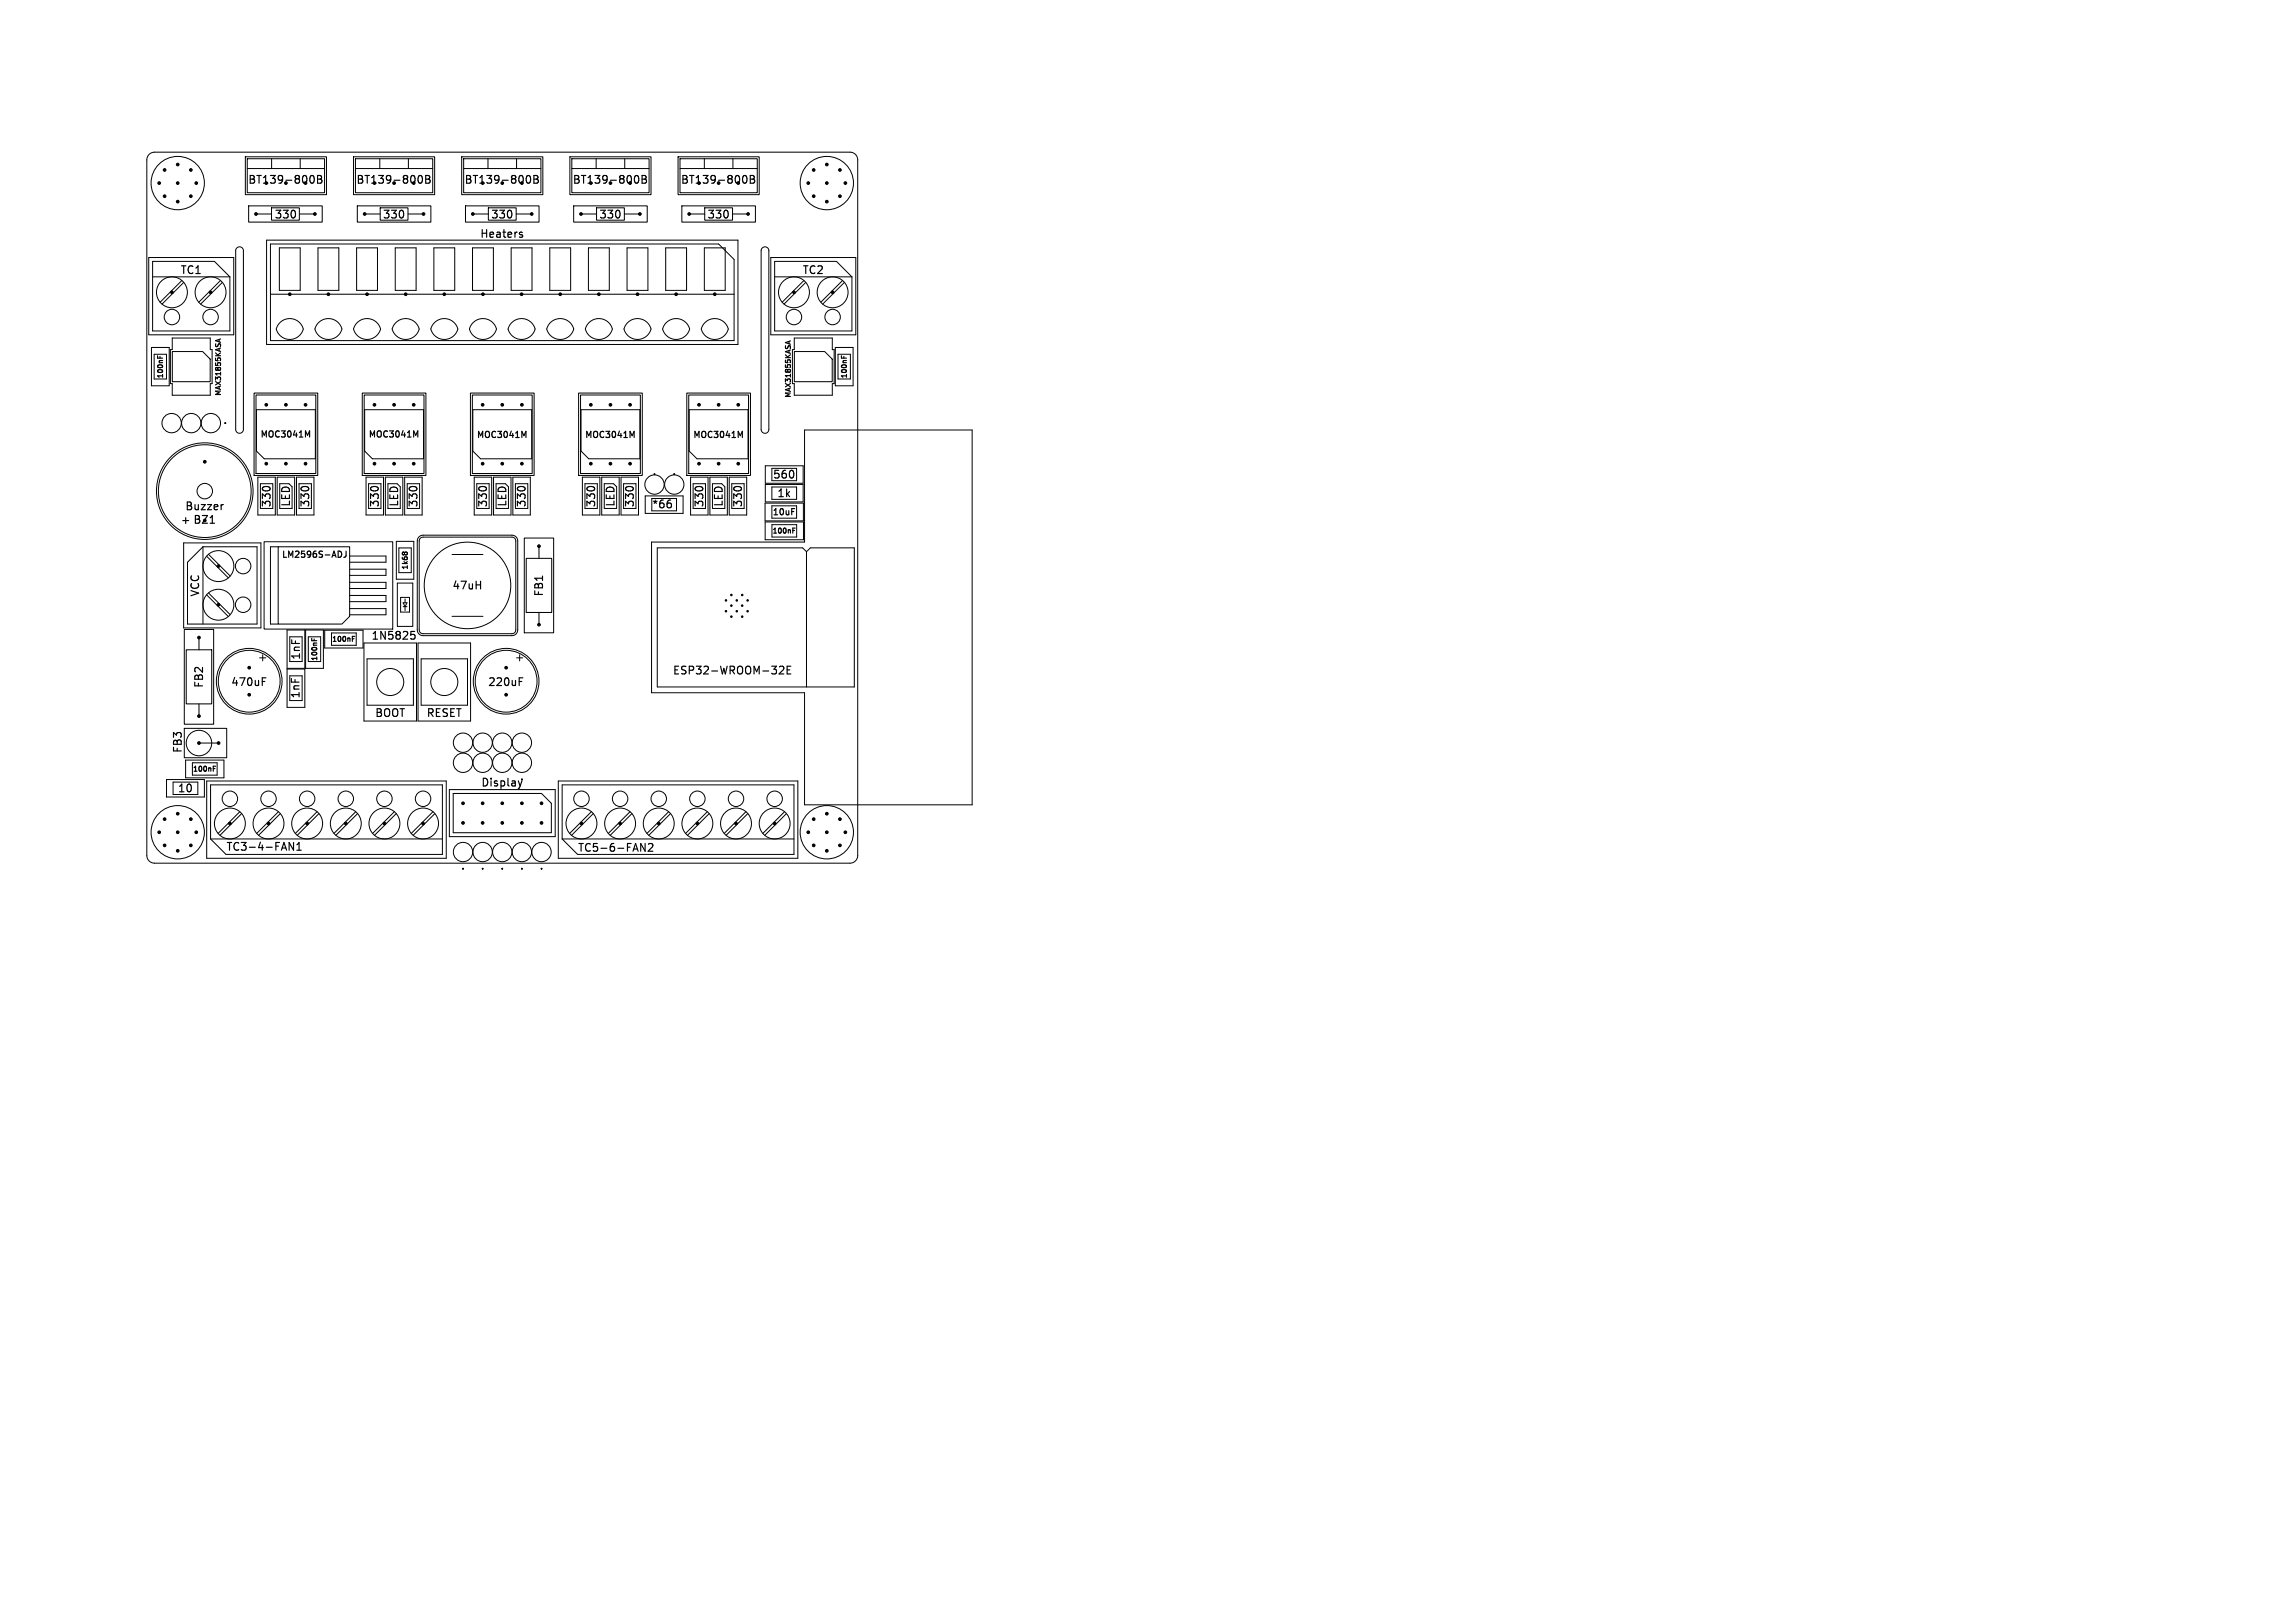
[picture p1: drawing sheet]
<svg xmlns="http://www.w3.org/2000/svg" width="297mm" height="210mm" viewBox="0 0 297 210" stroke-linecap="round" stroke-linejoin="round" font-family="sans-serif">
<defs><g id="words">
<g font-size="1.4">
<text x="32" y="24">BT139-800B</text>
<text x="46" y="24">BT139-800B</text>
<text x="60" y="24">BT139-800B</text>
<text x="74" y="24">BT139-800B</text>
<text x="88" y="24">BT139-800B</text>
<text x="35.4" y="28.5">330</text>
<text x="49.4" y="28.5">330</text>
<text x="63.4" y="28.5">330</text>
<text x="77.4" y="28.5">330</text>
<text x="91.4" y="28.5">330</text>
<text x="23.3" y="35.7">TC1</text>
<text x="62" y="31">Heaters</text>
<text x="103.8" y="35.7">TC2</text>
<text x="29.5" y="55.1" transform="rotate(-90 29.5 55.1)">.</text>
<text x="35.2" y="65.7" transform="rotate(-90 35.2 65.7)">330</text>
<text x="37.7" y="65.7" transform="rotate(-90 37.7 65.7)">LED</text>
<text x="40.2" y="65.7" transform="rotate(-90 40.2 65.7)">330</text>
<text x="49.2" y="65.7" transform="rotate(-90 49.2 65.7)">330</text>
<text x="51.7" y="65.7" transform="rotate(-90 51.7 65.7)">LED</text>
<text x="54.2" y="65.7" transform="rotate(-90 54.2 65.7)">330</text>
<text x="63.2" y="65.7" transform="rotate(-90 63.2 65.7)">330</text>
<text x="65.7" y="65.7" transform="rotate(-90 65.7 65.7)">LED</text>
<text x="68.2" y="65.7" transform="rotate(-90 68.2 65.7)">330</text>
<text x="77.2" y="65.7" transform="rotate(-90 77.2 65.7)">330</text>
<text x="79.7" y="65.7" transform="rotate(-90 79.7 65.7)">LED</text>
<text x="82.2" y="65.7" transform="rotate(-90 82.2 65.7)">330</text>
<text x="84.3" y="66">*66</text>
<text x="84.3" y="61.7">.</text>
<text x="86.9" y="61.7">.</text>
<text x="91.2" y="65.7" transform="rotate(-90 91.2 65.7)">330</text>
<text x="93.7" y="65.7" transform="rotate(-90 93.7 65.7)">LED</text>
<text x="96.2" y="65.7" transform="rotate(-90 96.2 65.7)">330</text>
<text x="99.9" y="62.1">560</text>
<text x="100.5" y="64.5">1k</text>
<text x="23.9" y="66.2">Buzzer</text>
<text x="24.7" y="68.1" transform="rotate(-90 24.7 68.1)">+</text>
<text x="24.9" y="68">BZ1</text>
<text x="26" y="77.3" transform="rotate(-90 26 77.3)">VCC</text>
<text x="58.4" y="76.5">47uH</text>
<text x="70.5" y="77.3" transform="rotate(-90 70.5 77.3)">FB1</text>
<text x="48" y="83">1N5825</text>
<text x="26.5" y="89.1" transform="rotate(-90 26.5 89.1)">FB2</text>
<text x="29.8" y="89">470uF</text>
<text x="39" y="85.5" transform="rotate(-90 39 85.5)">1nF</text>
<text x="63.1" y="89">220uF</text>
<text x="87" y="87.5">ESP32-WROOM-32E</text>
<text x="39" y="90.5" transform="rotate(-90 39 90.5)">1nF</text>
<text x="48.4" y="93">BOOT</text>
<text x="55.1" y="93">RESET</text>
<text x="23.7" y="97.5" transform="rotate(-90 23.7 97.5)">FB3</text>
<text x="62.2" y="102">Display</text>
<text x="67.2" y="101.2">.</text>
<text x="22.9" y="102.7">10</text>
<text x="29.2" y="110.3">TC3-4-FAN1</text>
<text x="59.6" y="112.7">.</text>
<text x="62.1" y="112.7">.</text>
<text x="64.6" y="112.7">.</text>
<text x="67.2" y="112.7">.</text>
<text x="69.7" y="112.7">.</text>
<text x="74.7" y="110.4">TC5-6-FAN2</text>
</g>
<g font-size="1.1">
<text x="33.6" y="56.8">MOC3041M</text>
<text x="47.6" y="56.8">MOC3041M</text>
<text x="61.6" y="56.9">MOC3041M</text>
<text x="75.6" y="56.9">MOC3041M</text>
<text x="89.6" y="56.9">MOC3041M</text>
<text x="99.9" y="66.9">10uF</text>
<text x="36.4" y="72.4">LM2596S-ADJ</text>
</g>
<g font-size=".9">
<text x="21.3" y="49.1" transform="rotate(-90 21.3 49.1)">100nF</text>
<text x="28.8" y="51.4" transform="rotate(-90 28.8 51.4)">MAX31855KASA</text>
<text x="102.5" y="51.6" transform="rotate(-90 102.5 51.6)">MAX31855KASA</text>
<text x="109.8" y="49.1" transform="rotate(-90 109.8 49.1)">100nF</text>
<text x="99.8" y="69.2">100nF</text>
<text x="53" y="73.9" transform="rotate(-90 53 73.9)">1k68</text>
<text x="42.8" y="83.3">100nF</text>
<text x="41.2" y="85.7" transform="rotate(-90 41.2 85.7)">100nF</text>
<text x="24.8" y="100.1">100nF</text>
</g>
</g></defs>
<g fill="none" stroke="#000" stroke-width=".15">
<path d="M38.2 27.4v.6M40.2 22.8l.1-.1a.53 .53 0 0 1 .4 .5 .53 .53 0 0 1-.4 .5h-.1M41.1 22.7h.3l.2 .1v.2l-.2 .2a.27 .27 0 0 1 .3 .2 .27 .27 0 0 1-.2 .3h-.4zM41.1 23.2h.3M52.2 27.4v.6M54.2 22.8l.1-.1a.53 .53 0 0 1 .4 .5 .53 .53 0 0 1-.4 .5h-.1M55.1 22.7h.3l.2 .1v.2l-.2 .2a.27 .27 0 0 1 .3 .2 .27 .27 0 0 1-.2 .3h-.4zM55.1 23.2h.3M66.2 27.4v.6M67.3 30.3l.3 .2v.2h-.3M67.3 30.1h.3M68.2 22.8l.1-.1a.53 .53 0 0 1 .4 .5 .53 .53 0 0 1-.4 .5h-.1"/>
<path d="M69.1 22.7h.3l.2 .1v.2l-.2 .2a.27 .27 0 0 1 .3 .2 .27 .27 0 0 1-.2 .3h-.4zM69.1 23.2h.3M80.2 27.4v.6M82.2 22.8l.1-.1a.53 .53 0 0 1 .4 .5 .53 .53 0 0 1-.4 .5h-.1M83.1 22.7h.3l.2 .1v.2l-.2 .2a.27 .27 0 0 1 .3 .2 .27 .27 0 0 1-.2 .3h-.4zM83.1 23.2h.3M94.2 27.4v.6M96.2 22.8l.1-.1a.53 .53 0 0 1 .4 .5 .53 .53 0 0 1-.4 .5h-.1M97.1 22.7h.3l.2 .1v.2l-.2 .2a.27 .27 0 0 1 .3 .2 .27 .27 0 0 1-.2 .3h-.4zM97.1 23.2h.3M20.4 46v.3M20.7 46.1v.2"/>
<path d="M28.4 43.9v.3M28.5 43.9l-.6 .2 .6 .2M39.8 56.3l.3-.5v.8M53.8 56.3l.3-.5v.8M67.8 56.4l.3-.6v.8M81.8 56.4l.3-.6v.8M95.8 56.4l.3-.6v.8M102.1 44.2v.3M102.3 44.1l-.7 .2 .7 .2M108.9 46v.3M109.2 46.1v.2M27.2 67.7h.6"/>
<path d="M28.9 65.3l-.2 .1M34.1 63h.7M39.1 63h.7M43.8 71.3a.4 .4 0 0 1 .4 .4 .4 .4 0 0 1-.4 .4M44.8 71.3l-.1 .7-.2 .1M48.1 63h.7M52.3 71.6l-.1-.2-.1 .3M52.3 71.6l.3-.2 .1 .3M52.3 71.6v.1M53.1 63h.7M61.6 75.7h.6M62.1 63h.7"/>
<path d="M62.2 75.2v1M67.1 63h.7M76.1 63h.7M81.1 63h.7M86.8 65.1l.1 .2-.1 .4M90.1 63h.7M95.1 63h.7M102.5 65.8h.3M102.6 68.6h.2M102.6 68.3h.3M102.7 61v.7M27.6 99.5h.2"/>
<path d="M27.6 99.1h.3M33.9 88.2h.4M33.9 87.7h.5M40.3 82.6v.3M40.7 82.7v.2M45.6 82.7h.2M45.6 82.3h.3M53.2 81.7h.5M53.2 82.1h.3l.2 .2-.1 .4h-.4M67.2 88.2h.3M67.2 87.7h.5M100.9 86.3l.3-.1 .2 .1v.2l-.6 .7h.6"/>
<path d="M101.9 86.7h.3M102.3 86.2h-.4v1h.4M38 109v1l-.6-1v1M38.4 110h.6M38.4 109.3l.3-.3v1M67.1 101l.2 .7M67.3 101.7l-.1 .2M67.5 101l-.2 .7M82.9 109.1l.6 1v-1M83.9 109.2l.4-.1 .1 .1 .1 .2-.6 .7h.6"/>
</g>
<g fill="none" stroke="#000" stroke-width=".13">
<path d="M19.3 20l.4-.2 .3-.1h90a1 1 0 0 1 1 1v90a1 1 0 0 1-1 1h-90a1 1 0 0 1-1-1v-90l.1-.4zM19.2 33.3h11.1v10h-11.1zM19.7 33.8h8.1l2 2v7h-10.1zM19.7 35.8h10.1M23.5 36.3l-2.8 2.8M23.8 36.5l-2.8 2.8M28.5 36.3l-2.8 2.8M28.8 36.5l-2.8 2.8M30.6 32.1a.5 .5 0 0 1 .6-.1 .5 .5 0 0 1 .3 .4v23.2a.5 .5 0 0 1-.5 .5 .5 .5 0 0 1-.5-.5v-23.2zM31.7 20.3h10.5v4.9h-10.5zM32 20.5h10v4.4h-10zM32 21.8h10"/>
<path d="M32.2 26.6h9.5v2.1h-9.5zM33.1 27.7h2M34.5 31.1h61v13.5h-61zM35 31.6h58l2 2v10.5h-60zM35 38.1h60M35.1 26.9h3.6v1.6h-3.6zM35.2 20.5v1.3M36.1 32.1h2.7v5.5h-2.7zM38.7 27.7h2M38.8 20.5v1.3M41.1 32.1h2.7v5.5h-2.7zM45.7 20.3h10.6v4.9h-10.6z"/>
<path d="M46 20.5h10v4.4h-10zM46 21.8h10M46.1 32.1h2.7v5.5h-2.7zM46.2 26.6h9.6v2.1h-9.6zM47.2 27.7h2M49.2 20.5v1.3M49.2 26.9h3.6v1.6h-3.6zM51.1 32.1h2.7v5.5h-2.7zM52.8 27.7h2M52.8 20.5v1.3M56.1 32.1h2.7v5.5h-2.7zM59.7 20.3h10.5v4.9h-10.5z"/>
<path d="M60 20.5h10v4.4h-10zM60 21.8h10M60.2 26.6h9.6v2.1h-9.6zM61.1 32.1h2.7v5.5h-2.7zM61.2 27.7h2M63.1 20.5v1.3M63.2 26.9h3.6v1.6h-3.6zM66.1 32.1h2.7v5.5h-2.7zM66.8 27.7h2M66.9 20.5v1.3M71.1 32.1h2.7v5.5h-2.7zM73.8 20.3h10.5v4.9h-10.5z"/>
<path d="M74 20.5h10v4.4h-10zM74 21.8h10M74.2 26.6h9.6v2.1h-9.6zM75.2 27.7h2M76.1 32.1h2.7v5.5h-2.7zM77.1 20.5v1.3M77.2 26.9h3.6v1.6h-3.6zM80.8 27.7h2M80.8 20.5v1.3M81.1 32.1h2.8v5.5h-2.8zM86.2 32.1h2.7v5.5h-2.7zM87.7 20.3h10.5v4.9h-10.5z"/>
<path d="M88 20.5h10v4.4h-10zM88 21.8h10M88.2 26.6h9.6v2.1h-9.6zM89.2 27.7h2M91.2 32.1h2.7v5.5h-2.7zM91.2 20.5v1.3M91.2 26.9h3.6v1.6h-3.6zM94.8 27.7h2M94.8 20.5v1.3M99.7 33.3h11.1v10h-11.1zM100.2 33.8h8l2 2v7h-10zM100.2 35.8h10"/>
<path d="M104 36.3l-2.8 2.8M104.3 36.5l-2.8 2.8M109 36.3l-2.8 2.8M109.3 36.5l-2.8 2.8M19.6 45h2.3v4.9h-2.3zM19.9 45.8h1.6v3.2h-1.6zM22.3 43.7h4.9v1.5h.3v4.4h-.3v1.5h-4.9v-1.5h-.2v-4.4h.2zM22.3 45.5h3.9l1 1v2.9h-4.9zM32.9 50.9h8.2v10.6h-8.2zM33.1 51.1h7.8v10.2h-7.8zM33.2 53h7.6v6.4h-6.6l-1-1zM36.2 41.7a1.8 1.8 0 0 1 3 .9 1.8 1.8 0 0 1-1.7 1.3 1.8 1.8 0 0 1-1.7-1.3z"/>
<path d="M41.2 41.7a1.8 1.8 0 0 1 3 .9 1.8 1.8 0 0 1-1.7 1.3 1.8 1.8 0 0 1-1.7-1.3zM46.2 41.7a1.8 1.8 0 0 1 3 .9 1.8 1.8 0 0 1-1.7 1.3 1.8 1.8 0 0 1-1.7-1.3zM46.9 50.9h8.2v10.6h-8.2zM47.1 51.1h7.8v10.2h-7.8zM47.2 53h7.6v6.4h-6.6l-1-1zM51.2 41.7a1.8 1.8 0 0 1 3 .9 1.8 1.8 0 0 1-1.7 1.3 1.8 1.8 0 0 1-1.7-1.3zM56.2 41.7a1.8 1.8 0 0 1 3 .9 1.8 1.8 0 0 1-1.7 1.3 1.8 1.8 0 0 1-1.7-1.3zM60.9 50.9h8.2v10.6h-8.2zM61.1 51.1h7.8v10.2h-7.8zM61.2 53h7.6v6.4h-6.6l-1-1zM61.2 41.7a1.8 1.8 0 0 1 3 .9 1.8 1.8 0 0 1-1.7 1.3 1.8 1.8 0 0 1-1.7-1.3zM66.2 41.7a1.8 1.8 0 0 1 3 .9 1.8 1.8 0 0 1-1.7 1.3 1.8 1.8 0 0 1-1.7-1.3z"/>
<path d="M71.2 41.7a1.8 1.8 0 0 1 3 .9 1.8 1.8 0 0 1-1.7 1.3 1.8 1.8 0 0 1-1.7-1.3zM74.9 50.9h8.2v10.6h-8.2zM75.1 51.1h7.8v10.2h-7.8zM75.2 53h7.6v6.4h-6.6l-1-1zM76.2 41.7a1.8 1.8 0 0 1 3 .9 1.8 1.8 0 0 1-1.7 1.3 1.8 1.8 0 0 1-1.7-1.3zM81.2 41.7a1.8 1.8 0 0 1 3 .9 1.8 1.8 0 0 1-1.7 1.3 1.8 1.8 0 0 1-1.7-1.3zM86.2 41.7a1.8 1.8 0 0 1 3 .9 1.8 1.8 0 0 1-1.7 1.3 1.8 1.8 0 0 1-1.7-1.3zM88.9 50.9h8.2v10.6h-8.2zM89.1 51.1h7.8v10.2h-7.8zM89.2 53h7.6v6.4h-6.6l-1-1zM91.2 41.7a1.8 1.8 0 0 1 3 .9 1.8 1.8 0 0 1-1.7 1.3 1.8 1.8 0 0 1-1.7-1.3zM98.5 55.6v-23.2a.5 .5 0 0 1 .5-.5 .5 .5 0 0 1 .5 .5v23.2a.5 .5 0 0 1-.5 .5 .5 .5 0 0 1-.5-.5"/>
<path d="M102.5 45.2v4.4M102.8 45.2v-1.5h4.9v1.5h.2v4.4h-.2v1.5h-4.9v-1.5M102.8 45.5h3.9l1 1v2.9h-4.9zM108.1 45h2.3v4.9h-2.3zM108.5 45.8h1.6v3.2h-1.6zM23.8 70.3h10v11h-10zM24.3 72.8l2-2h7v10h-9zM26.3 70.8v10M26.7 72l2.8 2.8M26.7 77l2.8 2.8M27 71.7l2.8 2.8M27 76.7l2.8 2.8"/>
<path d="M33.4 61.7h2.2v4.9h-2.2zM33.7 62.6h1.6v3.2h-1.6zM34.2 70.1h16.6v11.3h-16.6zM35.9 61.7h2.2v4.9h-2.2zM36 70.8h9.3v9l-1.1 1h-8.2zM36 70.8h-1v10h1M37.4 62.6h-1.2v3.2h1.6v-2.8M38.4 61.7h2.2v4.9h-2.2zM38.7 62.6h1.6v3.2h-1.6zM45.3 72h4.6v.8h-4.6M45.3 73.7h4.6v.8h-4.6M45.3 75.4h4.6v.8h-4.6"/>
<path d="M45.3 77.1h4.6v.8h-4.6M45.3 78.8h4.6v.8h-4.6M47.4 61.7h2.2v4.9h-2.2zM47.7 62.6h1.6v3.2h-1.6zM49.9 61.7h2.2v4.9h-2.2zM51.3 70.1h2.3v4.9h-2.3zM51.4 62.6h-1.2v3.2h1.6v-2.8M51.4 75.5h2v5.6h-2zM51.6 70.9h1.6v3.2h-1.6zM51.8 77.3h1.2v1.9h-1.2zM52.2 78h.5l-.3 .5zM52.2 78.5h.5"/>
<path d="M52.4 61.7h2.2v4.9h-2.2zM52.4 77.5v.5M52.4 78.5v.5M52.7 62.6h1.6v3.2h-1.6zM54.2 69.5l.5-.2h11.6a.75 .75 0 0 1 .7 .7v11.5a.75 .75 0 0 1-.7 .8h-11.6a.75 .75 0 0 1-.7-.8v-11.5zM54.4 69.6l.3-.1h11.6a.5 .5 0 0 1 .4 .5v11.5a.5 .5 0 0 1-.4 .5h-11.6a.5 .5 0 0 1-.5-.5l.1-11.5zM58.5 71.8h4M58.5 79.8h4M61.4 61.7h2.2v4.9h-2.2zM61.7 62.6h1.6v3.2h-1.6zM63.9 61.7h2.2v4.9h-2.2zM65.4 62.6h-1.2v3.2h1.6v-2.8"/>
<path d="M66.4 61.7h2.2v4.9h-2.2zM66.7 62.6h1.6v3.2h-1.6zM67.8 69.6h3.9v12.3h-3.9zM68.1 72.3h3.3v7h-3.3zM69.8 70.7v1.6M69.8 79.3v1.5M75.4 61.7h2.2v4.9h-2.2zM75.7 62.6h1.6v3.2h-1.6zM77.9 61.7h2.2v4.9h-2.2zM79.4 62.6h-1.2v3.2h1.6v-2.8M80.4 61.7h2.2v4.9h-2.2zM80.7 62.6h1.6v3.2h-1.6z"/>
<path d="M83.5 64.2h4.9v2.2h-4.9zM84.3 70.1h19.8v-14.5h21.7v48.5h-21.7v-14.5h-19.8zM84.3 64.5h3.2v1.6h-3.2M85.1 70.9h18.8l.5 .5 .5-.5h5.7v18h-25.5zM89.4 61.7h2.2v4.9h-2.2zM89.7 62.6h1.6v3.2h-1.6zM91.9 61.7h2.2v4.9h-2.2zM93.4 62.6h-1.2v3.2h1.6v-2.8M94.4 61.7h2.2v4.9h-2.2zM94.7 62.6h1.6v3.2h-1.6zM99 65.1h5v2.3h-5zM99 67.5h5v2.3h-5z"/>
<path d="M99 60.3h4.9v2.2h-4.9zM99 62.7h4.9v2.2h-4.9zM99.9 60.6h3.2v1.6h-3.2zM99.9 63h3.2v1.6h-3.2zM99.9 65.5h3.2v1.6h-3.2zM99.9 67.9h3.2v1.6h-3.2zM104.4 71.4v17.5M23.8 94.2h5.5v3.8h-5.5zM23.8 81.5h3.9v12.2h-3.9zM24 98.4h5v2.3h-5zM24.1 84.1h3.3v7h-3.3zM24.9 98.7h3.2v1.6h-3.2z"/>
<path d="M25.7 96.1h2.6M25.7 82.5v1.6M25.7 91.1v1.6M33.6 85.1h.8M34 84.7v.8M37.1 81.5h2.3v5h-2.3zM37.1 86.6h2.3v4.9h-2.3zM37.5 82.4h1.6v3.2h-1.6zM37.5 90.7v-3.2h1.6v3.2M39.5 81.5h2.4v5h-2.4zM39.9 82.4h1.6v3.2h-1.6zM42 81.6h5v2.3h-5z"/>
<path d="M42.9 81.9h3.2v1.6h-3.2zM47.1 83.2h6.8v10.1h-6.8zM47.5 85.3h6v6h-6zM54.1 83.2h6.8v10.1h-6.8zM54.5 85.3h6v6h-6zM66.8 85.1h.8M67.2 84.7v.8M21.5 100.9h4.9v2.2h-4.9zM22.4 101.2h3.2v1.6h-3.2zM26.7 101.1h31v10h-31zM27.3 101.6h29.9v9h-28l-1.9-2zM27.3 108.6h29.9"/>
<path d="M31 105l-2.8 2.8M31.3 105.3l-2.8 2.8M36 105l-2.8 2.8M36.3 105.3l-2.8 2.8M41 105l-2.8 2.8M41.3 105.3l-2.8 2.8M46 105l-2.8 2.8M46.3 105.3l-2.8 2.8M51 105l-2.8 2.8M51.3 105.3l-2.8 2.8M56 105l-2.8 2.8M56.3 105.3l-2.8 2.8"/>
<path d="M58.1 102.2h13.8v6.1h-13.8zM58.6 102.7h11.5l1.2 1.2v3.9h-12.7zM72.3 101.1h30.9v10h-30.9zM72.7 101.6h30.1v9h-28l-2.1-2zM72.7 108.6h30.1M76.5 105l-2.8 2.8M76.8 105.3l-2.8 2.8M81.5 105l-2.8 2.8M81.8 105.3l-2.8 2.8M86.5 105l-2.8 2.8M86.8 105.3l-2.8 2.8M91.5 105l-2.8 2.8"/>
<path d="M91.8 105.3l-2.8 2.8M96.5 105l-2.8 2.8M96.8 105.3l-2.8 2.8M101.5 105l-2.8 2.8M101.8 105.3l-2.8 2.8"/>
<circle cx="22.2" cy="37.8" r="2"/>
<circle cx="23" cy="23.7" r="3.4"/>
<circle cx="27.2" cy="37.8" r="2"/>
<circle cx="102.8" cy="37.8" r="2"/>
<circle cx="107" cy="23.7" r="3.4"/>
<circle cx="107.8" cy="37.8" r="2"/>
<circle cx="22.2" cy="54.7" r="1.25"/>
<circle cx="22.2" cy="41" r="1"/>
<circle cx="24.7" cy="54.7" r="1.25"/>
<circle cx="27.2" cy="41" r="1"/>
<circle cx="27.3" cy="54.7" r="1.25"/>
<circle cx="102.8" cy="41" r="1"/>
<circle cx="107.8" cy="41" r="1"/>
<circle cx="26.5" cy="63.5" r="6.2"/>
<circle cx="26.5" cy="63.5" r="6"/>
<circle cx="26.5" cy="63.5" r="1"/>
<circle cx="28.3" cy="78.3" r="2"/>
<circle cx="28.3" cy="73.3" r="2"/>
<circle cx="31.5" cy="73.2" r="1"/>
<circle cx="31.5" cy="78.2" r="1"/>
<circle cx="60.5" cy="75.7" r="5.6"/>
<circle cx="84.7" cy="62.7" r="1.25"/>
<circle cx="87.3" cy="62.7" r="1.25"/>
<circle cx="25.7" cy="96.1" r="1.65"/>
<circle cx="32.2" cy="88.1" r="4.2"/>
<circle cx="32.2" cy="88.1" r="4"/>
<circle cx="50.5" cy="88.3" r="1.75"/>
<circle cx="57.5" cy="88.3" r="1.75"/>
<circle cx="59.9" cy="96.1" r="1.25"/>
<circle cx="59.9" cy="98.7" r="1.25"/>
<circle cx="62.5" cy="96.1" r="1.25"/>
<circle cx="62.5" cy="98.7" r="1.25"/>
<circle cx="65" cy="96.1" r="1.25"/>
<circle cx="65" cy="98.7" r="1.25"/>
<circle cx="65.5" cy="88.1" r="4.2"/>
<circle cx="65.5" cy="88.1" r="4"/>
<circle cx="67.5" cy="96.1" r="1.25"/>
<circle cx="67.5" cy="98.7" r="1.25"/>
<circle cx="23" cy="107.7" r="3.4"/>
<circle cx="29.7" cy="103.4" r="1"/>
<circle cx="29.7" cy="106.6" r="2"/>
<circle cx="34.7" cy="103.4" r="1"/>
<circle cx="34.7" cy="106.6" r="2"/>
<circle cx="39.7" cy="103.4" r="1"/>
<circle cx="39.7" cy="106.6" r="2"/>
<circle cx="44.7" cy="103.4" r="1"/>
<circle cx="44.7" cy="106.6" r="2"/>
<circle cx="49.7" cy="106.6" r="2"/>
<circle cx="49.7" cy="103.4" r="1"/>
<circle cx="54.7" cy="106.6" r="2"/>
<circle cx="54.7" cy="103.4" r="1"/>
<circle cx="59.9" cy="110.2" r="1.25"/>
<circle cx="62.5" cy="110.2" r="1.25"/>
<circle cx="65" cy="110.2" r="1.25"/>
<circle cx="67.5" cy="110.2" r="1.25"/>
<circle cx="70.1" cy="110.2" r="1.25"/>
<circle cx="75.2" cy="103.4" r="1"/>
<circle cx="75.2" cy="106.6" r="2"/>
<circle cx="80.2" cy="103.4" r="1"/>
<circle cx="80.2" cy="106.6" r="2"/>
<circle cx="85.2" cy="103.4" r="1"/>
<circle cx="85.2" cy="106.6" r="2"/>
<circle cx="90.2" cy="103.4" r="1"/>
<circle cx="90.2" cy="106.6" r="2"/>
<circle cx="95.2" cy="103.4" r="1"/>
<circle cx="95.2" cy="106.6" r="2"/>
<circle cx="100.2" cy="103.4" r="1"/>
<circle cx="100.2" cy="106.6" r="2"/>
<circle cx="107" cy="107.7" r="3.4"/>
</g>
<g fill="#000" stroke="#000" stroke-width=".13">
<circle cx="20.6" cy="23.7" r=".17"/>
<circle cx="21.3" cy="25.4" r=".17"/>
<circle cx="21.3" cy="22" r=".18"/>
<circle cx="22.2" cy="37.8" r=".17"/>
<circle cx="23" cy="21.3" r=".17"/>
<circle cx="23" cy="23.7" r=".17"/>
<circle cx="23" cy="26.1" r=".17"/>
<circle cx="24.7" cy="25.4" r=".17"/>
<circle cx="24.7" cy="22" r=".18"/>
<circle cx="25.4" cy="23.7" r=".17"/>
<circle cx="27.2" cy="37.8" r=".17"/>
<circle cx="33.1" cy="27.7" r=".17"/>
<circle cx="37.5" cy="38.1" r=".17"/>
<circle cx="40.7" cy="27.7" r=".17"/>
<circle cx="42.5" cy="38.1" r=".17"/>
<circle cx="47.2" cy="27.7" r=".18"/>
<circle cx="47.5" cy="38.1" r=".17"/>
<circle cx="52.5" cy="38.1" r=".17"/>
<circle cx="54.8" cy="27.7" r=".18"/>
<circle cx="57.5" cy="38.1" r=".17"/>
<circle cx="61.2" cy="27.7" r=".17"/>
<circle cx="62.5" cy="38.1" r=".17"/>
<circle cx="67.5" cy="38.1" r=".17"/>
<circle cx="68.8" cy="27.7" r=".17"/>
<circle cx="72.5" cy="38.1" r=".17"/>
<circle cx="75.2" cy="27.7" r=".17"/>
<circle cx="77.5" cy="38.1" r=".17"/>
<circle cx="82.5" cy="38.1" r=".17"/>
<circle cx="82.8" cy="27.7" r=".17"/>
<circle cx="87.5" cy="38.1" r=".17"/>
<circle cx="89.2" cy="27.7" r=".17"/>
<circle cx="92.5" cy="38.1" r=".17"/>
<circle cx="96.8" cy="27.7" r=".17"/>
<circle cx="102.8" cy="37.8" r=".17"/>
<circle cx="104.6" cy="23.7" r=".17"/>
<circle cx="105.3" cy="25.4" r=".17"/>
<circle cx="105.3" cy="22" r=".17"/>
<circle cx="107" cy="21.3" r=".17"/>
<circle cx="107" cy="23.7" r=".17"/>
<circle cx="107" cy="26.1" r=".17"/>
<circle cx="107.8" cy="37.8" r=".17"/>
<circle cx="108.7" cy="25.4" r=".17"/>
<circle cx="108.7" cy="22" r=".18"/>
<circle cx="109.4" cy="23.7" r=".17"/>
<circle cx="26.5" cy="59.7" r=".17"/>
<circle cx="34.5" cy="52.4" r=".18"/>
<circle cx="34.5" cy="60" r=".18"/>
<circle cx="37" cy="52.4" r=".18"/>
<circle cx="37" cy="60" r=".18"/>
<circle cx="39.5" cy="60" r=".18"/>
<circle cx="39.5" cy="52.4" r=".18"/>
<circle cx="48.5" cy="60" r=".18"/>
<circle cx="48.5" cy="52.4" r=".18"/>
<circle cx="51" cy="60" r=".18"/>
<circle cx="51" cy="52.4" r=".18"/>
<circle cx="53.5" cy="52.4" r=".18"/>
<circle cx="53.5" cy="60" r=".18"/>
<circle cx="62.5" cy="60" r=".17"/>
<circle cx="62.5" cy="52.4" r=".17"/>
<circle cx="65" cy="52.4" r=".17"/>
<circle cx="65" cy="60" r=".17"/>
<circle cx="67.5" cy="60" r=".17"/>
<circle cx="67.5" cy="52.4" r=".17"/>
<circle cx="76.5" cy="60" r=".18"/>
<circle cx="76.5" cy="52.4" r=".18"/>
<circle cx="79" cy="52.4" r=".18"/>
<circle cx="79" cy="60" r=".18"/>
<circle cx="81.5" cy="60" r=".18"/>
<circle cx="81.5" cy="52.4" r=".18"/>
<circle cx="90.5" cy="60" r=".18"/>
<circle cx="90.5" cy="52.4" r=".18"/>
<circle cx="93" cy="52.4" r=".18"/>
<circle cx="93" cy="60" r=".18"/>
<circle cx="95.5" cy="52.4" r=".18"/>
<circle cx="95.5" cy="60" r=".18"/>
<circle cx="28.3" cy="78.3" r=".17"/>
<circle cx="28.3" cy="73.3" r=".17"/>
<circle cx="69.7" cy="70.7" r=".18"/>
<circle cx="93.9" cy="77.7" r=".1"/>
<circle cx="93.9" cy="79.1" r=".1"/>
<circle cx="94.6" cy="77" r=".1"/>
<circle cx="94.6" cy="78.4" r=".1"/>
<circle cx="94.6" cy="79.8" r=".1"/>
<circle cx="95.4" cy="79.1" r=".1"/>
<circle cx="95.4" cy="77.7" r=".1"/>
<circle cx="96" cy="77" r=".1"/>
<circle cx="96" cy="78.4" r=".1"/>
<circle cx="96.1" cy="79.8" r=".1"/>
<circle cx="96.8" cy="79.1" r=".1"/>
<circle cx="96.8" cy="77.7" r=".1"/>
<circle cx="25.7" cy="96.1" r=".17"/>
<circle cx="25.7" cy="82.5" r=".17"/>
<circle cx="25.7" cy="92.7" r=".17"/>
<circle cx="28.3" cy="96.1" r=".17"/>
<circle cx="32.3" cy="89.9" r=".17"/>
<circle cx="32.3" cy="86.4" r=".17"/>
<circle cx="65.5" cy="86.4" r=".17"/>
<circle cx="65.5" cy="89.9" r=".17"/>
<circle cx="69.7" cy="80.8" r=".18"/>
<circle cx="20.6" cy="107.7" r=".18"/>
<circle cx="21.3" cy="106" r=".17"/>
<circle cx="21.3" cy="109.4" r=".17"/>
<circle cx="23" cy="110.1" r=".17"/>
<circle cx="23" cy="105.3" r=".17"/>
<circle cx="23" cy="107.7" r=".18"/>
<circle cx="24.7" cy="106" r=".17"/>
<circle cx="24.7" cy="109.4" r=".17"/>
<circle cx="25.4" cy="107.7" r=".18"/>
<circle cx="29.7" cy="106.6" r=".17"/>
<circle cx="34.7" cy="106.6" r=".17"/>
<circle cx="39.7" cy="106.6" r=".17"/>
<circle cx="44.7" cy="106.6" r=".17"/>
<circle cx="49.7" cy="106.6" r=".17"/>
<circle cx="54.7" cy="106.6" r=".17"/>
<circle cx="59.9" cy="106.5" r=".17"/>
<circle cx="59.9" cy="103.9" r=".17"/>
<circle cx="62.5" cy="106.5" r=".17"/>
<circle cx="62.5" cy="103.9" r=".17"/>
<circle cx="65" cy="106.5" r=".17"/>
<circle cx="65" cy="103.9" r=".17"/>
<circle cx="67.5" cy="103.9" r=".17"/>
<circle cx="67.5" cy="106.5" r=".17"/>
<circle cx="70.1" cy="106.5" r=".17"/>
<circle cx="70.1" cy="103.9" r=".17"/>
<circle cx="75.3" cy="106.6" r=".17"/>
<circle cx="80.2" cy="106.6" r=".17"/>
<circle cx="85.2" cy="106.6" r=".17"/>
<circle cx="90.2" cy="106.6" r=".17"/>
<circle cx="95.2" cy="106.6" r=".17"/>
<circle cx="100.2" cy="106.6" r=".17"/>
<circle cx="104.6" cy="107.7" r=".18"/>
<circle cx="105.3" cy="106" r=".17"/>
<circle cx="105.3" cy="109.4" r=".17"/>
<circle cx="107" cy="110.1" r=".17"/>
<circle cx="107" cy="105.3" r=".17"/>
<circle cx="107" cy="107.7" r=".18"/>
<circle cx="108.7" cy="106" r=".17"/>
<circle cx="108.7" cy="109.4" r=".17"/>
<circle cx="109.4" cy="107.7" r=".18"/>
</g>
<use href="#words"/>
</svg>
